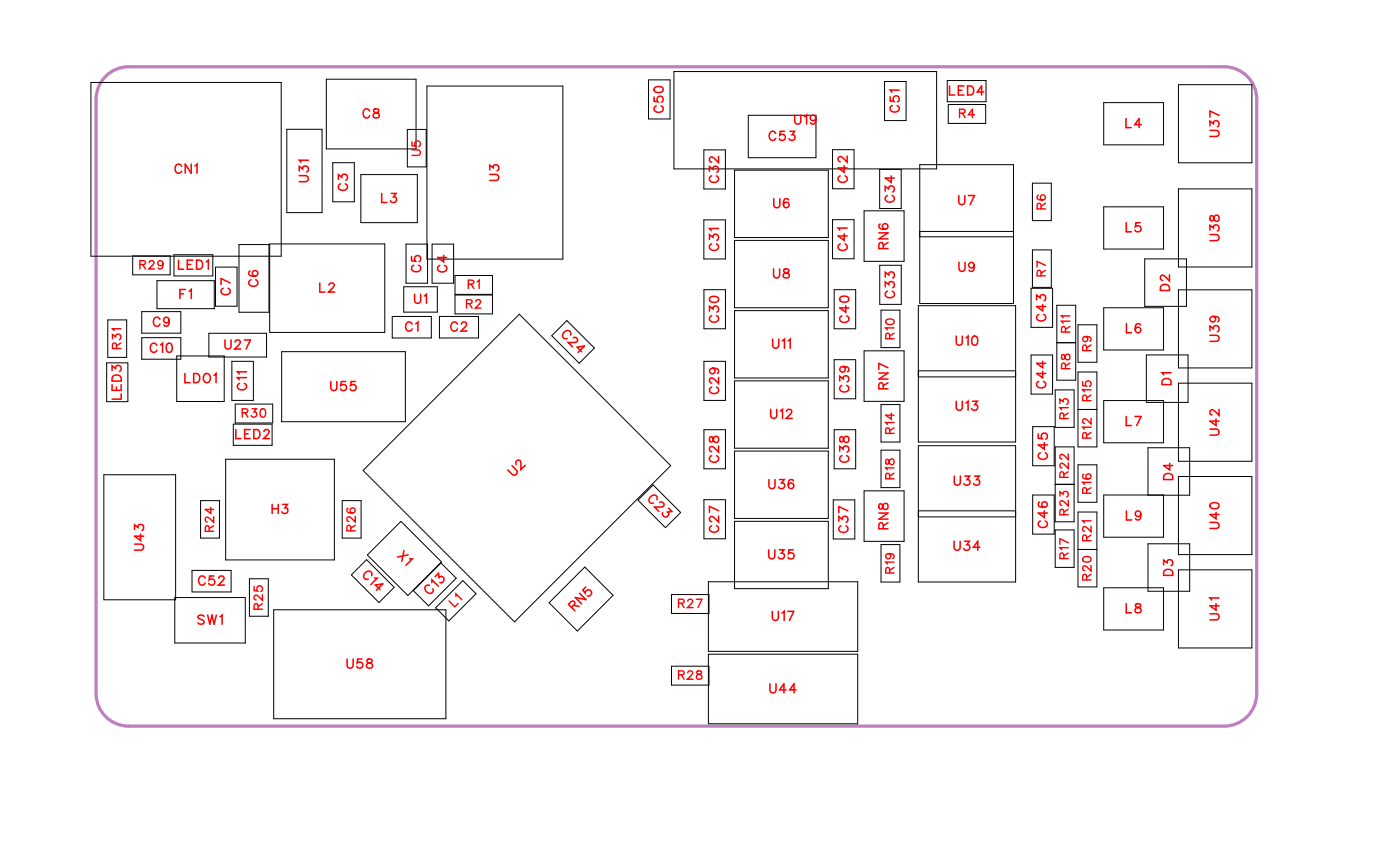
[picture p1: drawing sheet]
<svg xmlns="http://www.w3.org/2000/svg" width="109mm" height="66mm" viewBox="0 0 109 66" stroke-linecap="round" stroke-linejoin="round" font-family="sans-serif">
<defs><g id="words">
<g font-size="1.2" fill="#fff">
<text x="28.3" y="9.5">C8</text>
<text x="52" y="8.8" transform="rotate(-90 52 8.8)">C50</text>
<text x="60" y="11.2">C53</text>
<text x="61.9" y="10">U19</text>
<text x="70.4" y="8.8" transform="rotate(-90 70.4 8.8)">C51</text>
<text x="74" y="7.7">LED4</text>
<text x="87.8" y="10.3">L4</text>
<text x="95.4" y="10.7" transform="rotate(-90 95.4 10.7)">U37</text>
<text x="13.6" y="13.8">CN1</text>
<text x="24.4" y="14.2" transform="rotate(-90 24.4 14.2)">U31</text>
<text x="27.4" y="14.9" transform="rotate(-90 27.4 14.9)">C3</text>
<text x="29.7" y="16.1">L3</text>
<text x="39.2" y="14.1" transform="rotate(-90 39.2 14.1)">U3</text>
<text x="56.4" y="14.3" transform="rotate(-90 56.4 14.3)">C32</text>
<text x="60.3" y="16.5">U6</text>
<text x="66.4" y="14.3" transform="rotate(-90 66.4 14.3)">C42</text>
<text x="70.1" y="15.8" transform="rotate(-90 70.1 15.8)">C34</text>
<text x="74.7" y="16.3">U7</text>
<text x="13.9" y="21.3">LED1</text>
<text x="14" y="23.6">F1</text>
<text x="18.3" y="23.1" transform="rotate(-90 18.3 23.1)">C7</text>
<text x="20.4" y="22.4" transform="rotate(-90 20.4 22.4)">C6</text>
<text x="24.9" y="23.1">L2</text>
<text x="32.3" y="24">U1</text>
<text x="33.1" y="21.3" transform="rotate(-90 33.1 21.3)">C5</text>
<text x="35.2" y="21.3" transform="rotate(-90 35.2 21.3)">C4</text>
<text x="56.4" y="19.6" transform="rotate(-90 56.4 19.6)">C31</text>
<text x="60.3" y="22">U8</text>
<text x="66.4" y="19.6" transform="rotate(-90 66.4 19.6)">C41</text>
<text x="69.6" y="19.4" transform="rotate(-90 69.6 19.4)">RN6</text>
<text x="70.1" y="23.3" transform="rotate(-90 70.1 23.3)">C33</text>
<text x="74.8" y="21.5">U9</text>
<text x="87.8" y="18.4">L5</text>
<text x="91.5" y="22.7" transform="rotate(-90 91.5 22.7)">D2</text>
<text x="95.4" y="18.8" transform="rotate(-90 95.4 18.8)">U38</text>
<text x="11.7" y="27.8">C10</text>
<text x="11.9" y="25.7">C9</text>
<text x="17.5" y="27.5">U27</text>
<text x="31.6" y="26.1">C1</text>
<text x="35.1" y="26.1">C2</text>
<text x="43.5" y="26.3" transform="rotate(45 43.5 26.3)">C24</text>
<text x="56.4" y="25.2" transform="rotate(-90 56.4 25.2)">C30</text>
<text x="60.2" y="27.5">U11</text>
<text x="66.5" y="25.2" transform="rotate(-90 66.5 25.2)">C40</text>
<text x="74.5" y="27.2">U10</text>
<text x="81.9" y="25.1" transform="rotate(-90 81.9 25.1)">C43</text>
<text x="87.8" y="26.3">L6</text>
<text x="95.4" y="26.7" transform="rotate(-90 95.4 26.7)">U39</text>
<text x="9.8" y="31.2" transform="rotate(-90 9.8 31.2)">LED3</text>
<text x="14.4" y="30.1">LDO1</text>
<text x="18.3" y="34.5">LED2</text>
<text x="19.5" y="30.5" transform="rotate(-90 19.5 30.5)">C11</text>
<text x="25.7" y="30.8">U55</text>
<text x="56.4" y="30.8" transform="rotate(-90 56.4 30.8)">C29</text>
<text x="60.1" y="32.9">U12</text>
<text x="66.5" y="30.6" transform="rotate(-90 66.5 30.6)">C39</text>
<text x="69.6" y="30.4" transform="rotate(-90 69.6 30.4)">RN7</text>
<text x="74.5" y="32.3">U13</text>
<text x="81.9" y="30.3" transform="rotate(-90 81.9 30.3)">C44</text>
<text x="82" y="35.9" transform="rotate(-90 82 35.9)">C45</text>
<text x="87.8" y="33.5">L7</text>
<text x="91.7" y="30.1" transform="rotate(-90 91.7 30.1)">D1</text>
<text x="95.4" y="34" transform="rotate(-90 95.4 34)">U42</text>
<text x="21.2" y="40.4">H3</text>
<text x="40.3" y="37.4" transform="rotate(-45 40.3 37.4)">U2</text>
<text x="50.3" y="39.2" transform="rotate(45 50.3 39.2)">C23</text>
<text x="56.4" y="41.6" transform="rotate(-90 56.4 41.6)">C27</text>
<text x="56.4" y="36.1" transform="rotate(-90 56.4 36.1)">C28</text>
<text x="59.9" y="38.4">U36</text>
<text x="66.4" y="41.6" transform="rotate(-90 66.4 41.6)">C37</text>
<text x="66.5" y="36.1" transform="rotate(-90 66.5 36.1)">C38</text>
<text x="69.6" y="41.3" transform="rotate(-90 69.6 41.3)">RN8</text>
<text x="74.4" y="38.1">U33</text>
<text x="82" y="41.2" transform="rotate(-90 82 41.2)">C46</text>
<text x="87.8" y="40.9">L9</text>
<text x="91.8" y="37.5" transform="rotate(-90 91.8 37.5)">D4</text>
<text x="95.4" y="41.3" transform="rotate(-90 95.4 41.3)">U40</text>
<text x="11.5" y="43" transform="rotate(-90 11.5 43)">U43</text>
<text x="15.4" y="45.9">C52</text>
<text x="28" y="45.1" transform="rotate(45 28 45.1)">C14</text>
<text x="30.8" y="43.6" transform="rotate(45 30.8 43.6)">X1</text>
<text x="33.7" y="46.7" transform="rotate(-45 33.7 46.7)">C13</text>
<text x="45" y="47.9" transform="rotate(-45 45 47.9)">RN5</text>
<text x="59.9" y="43.9">U35</text>
<text x="74.4" y="43.2">U34</text>
<text x="91.8" y="44.9" transform="rotate(-90 91.8 44.9)">D3</text>
<text x="15.4" y="49">SW1</text>
<text x="27" y="52.4">U58</text>
<text x="60.2" y="48.7">U17</text>
<text x="87.8" y="48.1">L8</text>
<text x="95.4" y="48.4" transform="rotate(-90 95.4 48.4)">U41</text>
<text x="60" y="54.3">U44</text>
</g>
<g font-size="1.1" fill="#fff">
<text x="74.8" y="9.4">R4</text>
<text x="33.1" y="12.2" transform="rotate(-90 33.1 12.2)">U5</text>
<text x="81.8" y="16.4" transform="rotate(-90 81.8 16.4)">R6</text>
<text x="10.9" y="21.3">R29</text>
<text x="36.5" y="22.8">R1</text>
<text x="81.8" y="21.6" transform="rotate(-90 81.8 21.6)">R7</text>
<text x="9.7" y="27.2" transform="rotate(-90 9.7 27.2)">R31</text>
<text x="36.3" y="24.3">R2</text>
<text x="70" y="26.5" transform="rotate(-90 70 26.5)">R10</text>
<text x="83.7" y="28.8" transform="rotate(-90 83.7 28.8)">R8</text>
<text x="83.7" y="26" transform="rotate(-90 83.7 26)">R11</text>
<text x="85.4" y="27.4" transform="rotate(-90 85.4 27.4)">R9</text>
<text x="18.8" y="32.8">R30</text>
<text x="70" y="33.9" transform="rotate(-90 70 33.9)">R14</text>
<text x="83.6" y="32.7" transform="rotate(-90 83.6 32.7)">R13</text>
<text x="85.4" y="34.2" transform="rotate(-90 85.4 34.2)">R12</text>
<text x="85.4" y="31.3" transform="rotate(-90 85.4 31.3)">R15</text>
<text x="16.9" y="41.5" transform="rotate(-90 16.9 41.5)">R24</text>
<text x="28" y="41.5" transform="rotate(-90 28 41.5)">R26</text>
<text x="70" y="37.4" transform="rotate(-90 70 37.4)">R18</text>
<text x="83.6" y="40.2" transform="rotate(-90 83.6 40.2)">R23</text>
<text x="83.6" y="37.3" transform="rotate(-90 83.6 37.3)">R22</text>
<text x="85.4" y="38.5" transform="rotate(-90 85.4 38.5)">R16</text>
<text x="20.7" y="47.6" transform="rotate(-90 20.7 47.6)">R25</text>
<text x="35.6" y="47.6" transform="rotate(-45 35.6 47.6)">L1</text>
<text x="52.9" y="47.7">R27</text>
<text x="70" y="44.8" transform="rotate(-90 70 44.8)">R19</text>
<text x="83.6" y="43.6" transform="rotate(-90 83.6 43.6)">R17</text>
<text x="85.4" y="45.3" transform="rotate(-90 85.4 45.3)">R20</text>
<text x="85.4" y="42.2" transform="rotate(-90 85.4 42.2)">R21</text>
<text x="52.9" y="53.3">R28</text>
</g>
</g></defs>
<path d="M8.4 5.8l.5-.3 .6-.2 .5-.1h85.5a2.54 2.54 0 0 1 2.5 2.5v46.4a2.54 2.54 0 0 1-2.5 2.5h-85.5a2.54 2.54 0 0 1-2.5-2.5v-46.4a2.54 2.54 0 0 1 .9-1.9z" fill="none" stroke="#bf80bf" stroke-width=".25"/>
<g fill="none" stroke="#000" stroke-width=".08">
<path d="M7.1 6.4h14.8v13.6h-14.8zM10.4 20v1.4h2.9v-1.4M13.6 19.9h3v1.6h-3zM18.6 19.1h2.4v5.3h-2.4zM21 19h9v6.9h-9zM22.4 10.1h2.7v6.5h-2.7zM25.5 6.2h7v5.4h-7zM26 12.7h1.6v3h-1.6zM28.2 13.6h4.4v3.8h-4.4zM31.7 19h1.7v3.1h-1.7zM31.8 10.1h1.5v2.9h-1.5zM33.3 6.7h10.6v13.5h-10.6z"/>
<path d="M33.7 19h1.7v3.1h-1.7zM50.6 6.2h1.7v3.1h-1.7zM52.6 5.6h20.5v7.6h-20.5zM54.9 17.2h1.7v3h-1.7zM54.9 11.7h1.7v3h-1.7zM57.3 18.8h7.3v5.2h-7.3zM57.3 13.3h7.3v5.2h-7.3zM58.4 9h5.3v3.3h-5.3zM65 17.1h1.6v3.1h-1.6zM65 11.7h1.6v3h-1.6zM67.4 16.4h3.1v4h-3.1zM68.6 13.2h1.7v3.1h-1.7z"/>
<path d="M69 6.4h1.7v3h-1.7zM71.8 12.8h7.3v10.9h-7.3zM71.8 18.5h7.3M71.8 18.1h7.3M73.9 6.3h3v1.6h-3zM74 8.2h2.9v1.4h-2.9zM80.5 14.3h1.5v2.9h-1.5zM80.5 19.5h1.5v2.9h-1.5zM86.1 8h4.7v3.3h-4.7zM86.1 16.1h4.7v3.3h-4.7zM91.9 6.6h5.8v6.1h-5.8zM91.9 14.7h5.8v6.1h-5.8z"/>
<path d="M8.1 37h5.6v9.8h-5.6zM8.3 28.3h1.7v3h-1.7zM8.4 25h1.5v2.9h-1.5zM11.1 24.3h3v1.7h-3zM11.1 26.3h3v1.7h-3zM12.2 21.9h4.5v2.2h-4.5zM13.8 27.8h3.7v3.5h-3.7zM15.6 39.1h1.5v2.9h-1.5zM16.3 26h4.5v1.9h-4.5zM16.8 20.8h1.7v3.1h-1.7zM17.6 35.8h8.5v7.9h-8.5zM18.1 28.2h1.7v3h-1.7z"/>
<path d="M18.2 33.1h3v1.6h-3zM18.4 31.5h2.9v1.5h-2.9zM22 27.4h9.6v5.5h-9.6zM26.7 39.1h1.5v2.9h-1.5zM30.6 24.7h3.1v1.7h-3.1zM31.5 22.4h2.6v1.9h-2.6zM34.3 24.7h3v1.7h-3zM35.5 21.5h2.9v1.5h-2.9zM35.5 23h2.9v1.5h-2.9zM40.5 24.5l11.8 11.8-12.2 12.2-11.8-11.8zM44.2 25l2.2 2.2-1.2 1.1-2.2-2.1zM51 37.8l2.1 2.2-1.2 1.2-2.1-2.2z"/>
<path d="M54.9 28.2h1.7v3h-1.7zM54.9 33.5h1.7v3.1h-1.7zM54.9 22.6h1.7v3h-1.7zM54.9 39h1.7v3h-1.7zM57.3 24.2h7.3v5.3h-7.3zM57.3 29.7h7.3v5.3h-7.3zM57.3 35.2h7.3v5.2h-7.3zM65 39h1.7v3h-1.7zM65.1 33.5h1.7v3.1h-1.7zM65.1 22.6h1.7v3h-1.7zM65.1 28.1h1.7v3h-1.7zM67.4 27.4h3.1v3.9h-3.1z"/>
<path d="M67.4 38.3h3.1v3.9h-3.1zM68.6 20.7h1.7v3h-1.7zM68.7 24.2h1.5v2.9h-1.5zM68.7 31.6h1.5v2.9h-1.5zM68.7 35.1h1.5v2.9h-1.5zM71.6 23.8h7.6v10.7h-7.6zM71.6 34.8h7.6v10.6h-7.6zM71.6 29.4h7.6M71.6 28.9h7.6M71.6 39.8h7.6M80.4 22.5h1.7v3h-1.7zM80.4 27.7h1.7v3h-1.7z"/>
<path d="M80.6 33.3h1.6v3h-1.6zM80.6 38.6h1.6v3.1h-1.6zM82.3 34.9h1.5v5.8h-1.5zM82.3 30.4h1.5v2.9h-1.5zM82.3 37.8h1.5M82.5 26.7h1.4M82.5 23.8h1.4v5.9h-1.4zM84.1 25.3h1.5v3h-1.5zM84.1 29h1.5v5.9h-1.5zM84.1 36.3h1.5v2.9h-1.5zM84.1 39.9h1.5v5.9h-1.5zM84.1 31.9h1.5"/>
<path d="M86.1 38.6h4.7v3.3h-4.7zM86.1 24h4.7v3.3h-4.7zM86.1 31.2h4.7v3.3h-4.7zM89.3 20.2h3.3v3.7h-3.3zM89.4 27.7h3.3v3.7h-3.3zM89.6 34.9h3.2v3.7h-3.2zM91.9 22.6h5.8v6.1h-5.8zM91.9 29.9h5.8v6.1h-5.8zM91.9 37.2h5.8v6.1h-5.8zM13.6 46.6h5.5v3.6h-5.5zM15 44.5h3v1.7h-3zM19.5 45.1h1.4v3h-1.4z"/>
<path d="M21.4 47.6h13.4v8.5h-13.4zM28.6 43.7l2.2 2.1-1.2 1.2-2.2-2.2zM31.3 40.7l3.1 3.1-2.6 2.7-3.1-3.2zM34 47.4l2.1-2.1 1 1-2.1 2.1zM34.4 43.9l1.2 1.2-2.2 2.2-1.2-1.2zM45.6 44.2l2.2 2.2-2.8 2.8-2.2-2.2zM52.4 46.4h2.9v1.5h-2.9zM52.4 52h2.9v1.4h-2.9zM55.3 45.4h11.6v5.4h-11.6zM55.3 51h11.6v5.5h-11.6zM57.3 40.7h7.3v5.2h-7.3zM68.7 42.5h1.5v2.9h-1.5z"/>
<path d="M71.6 40.3h7.6M82.3 41.3h1.5v3h-1.5zM84.1 42.9h1.5M86.1 45.9h4.7v3.2h-4.7zM89.6 42.4h3.2v3.7h-3.2zM91.9 44.5h5.8v6h-5.8z"/>
</g>
<g fill="none" stroke="#f00" stroke-width=".12">
<path d="M14.2 13a.26 .26 0 0 0-.3-.2 .26 .26 0 0 0-.2 .3v.1a.26 .26 0 0 0 .2 .3 .26 .26 0 0 0 .3-.2M14.9 12.8v.7l-.5-.7v.7M15.2 12.9l.2-.1v.7M23.3 13.7h.6l.2 .2-.1 .2-.7 .1M23.3 13.4v-.4l.3 .2a.24 .24 0 0 1 .4-.2 .24 .24 0 0 1-.1 .4M24.1 12.5h-.8l.2 .2M26.4 14v-.4l.3 .2a.24 .24 0 0 1 .3-.2 .25 .25 0 0 1 0 .5M26.6 14.3a.26 .26 0 0 0-.2 .3 .26 .26 0 0 0 .3 .2h.1a.26 .26 0 0 0 .3-.2 .26 .26 0 0 0-.2-.3M28.8 8.7a.26 .26 0 0 0-.3-.2 .26 .26 0 0 0-.2 .3v.1a.26 .26 0 0 0 .2 .3 .26 .26 0 0 0 .3-.2M29.2 8.5v.2l.3 .1 .1 .2a.24 .24 0 0 1-.2 .2 .24 .24 0 0 1-.3-.2l.5-.3-.1-.2zM29.8 15.1v.7h.4M30.5 15.1h.4l-.2 .3a.24 .24 0 0 1 .2 .3 .24 .24 0 0 1-.4 0"/>
<path d="M34.6 19.9v.5l-.5-.3h.8M38.2 13.6h.5l.2 .2-.1 .2-.6 .1M38.2 13.3v-.4l.3 .2a.24 .24 0 0 1 .4-.2 .24 .24 0 0 1-.1 .4M51 7.6v.3h.3a.25 .25 0 0 1 0-.3 .25 .25 0 0 1 .4 0 .25 .25 0 0 1-.1 .4M51.1 6.8l.2-.1a.3 .3 0 0 1 .4 .3 .38 .38 0 0 1-.3 .2 .38 .38 0 0 1-.4-.2zM51.2 8.3a.26 .26 0 0 0-.2 .3 .26 .26 0 0 0 .3 .2h.2a.26 .26 0 0 0 .2-.2 .26 .26 0 0 0-.1-.3M55.3 18.7v-.4l.3 .2a.24 .24 0 0 1 .4-.2 .24 .24 0 0 1-.1 .4M55.3 13.4v-.4l.3 .2a.24 .24 0 0 1 .4-.2 .24 .24 0 0 1-.1 .4M55.5 19a.26 .26 0 0 0-.2 .3 .26 .26 0 0 0 .3 .2h.2a.26 .26 0 0 0 .3-.2 .26 .26 0 0 0-.2-.3M55.5 13.7a.26 .26 0 0 0-.2 .3 .26 .26 0 0 0 .3 .2h.2a.26 .26 0 0 0 .3-.2 .26 .26 0 0 0-.2-.3M56.1 17.8h-.8l.2 .2M56.1 12.2v.5l-.4-.4-.2-.1-.2 .2v.1l.2 .1"/>
<path d="M60.4 15.5v.5l.2 .2 .2-.1v-.6M60.5 10.4a.26 .26 0 0 0-.3-.2 .26 .26 0 0 0-.2 .3v.2a.26 .26 0 0 0 .2 .3 .26 .26 0 0 0 .3-.2M61.2 10.2h-.3l-.1 .3a.25 .25 0 0 1 .4 0 .25 .25 0 0 1 0 .4 .25 .25 0 0 1-.4-.1M61.5 15.6v-.1a.35 .35 0 0 0-.4 .3 .35 .35 0 0 0 .2 .4 .22 .22 0 0 0 .3-.2 .22 .22 0 0 0-.2-.2 .22 .22 0 0 0-.3 .2M61.6 10.2h.4l-.2 .3a.24 .24 0 0 1 .2 .4 .24 .24 0 0 1-.4-.1M62 9v.5l.2 .2 .2-.1 .1-.6M62.8 9.1l.1-.1v.7M63.6 9.2a.22 .22 0 0 1-.3 .2 .22 .22 0 0 1 0-.3 .22 .22 0 0 1 .3 0v.1a.34 .34 0 0 1-.2 .5l-.2-.1M65.6 19a.26 .26 0 0 0-.2 .3 .26 .26 0 0 0 .3 .2h.1a.26 .26 0 0 0 .3-.2 .26 .26 0 0 0-.2-.3M65.6 13.7a.26 .26 0 0 0-.2 .3 .26 .26 0 0 0 .3 .2h.1a.26 .26 0 0 0 .3-.2 .26 .26 0 0 0-.2-.3M65.9 18.2v.5l-.5-.3h.7M65.9 12.9v.5l-.5-.3h.7"/>
<path d="M66.1 17.8h-.7l.1 .2M66.1 12.2v.4l-.3-.3-.3-.1-.1 .1v.2l.2 .1M68.6 18.2h.7l-.7 .4h.7M68.7 17.5h-.1a.35 .35 0 0 0 .3 .4 .35 .35 0 0 0 .4-.2 .22 .22 0 0 0-.2-.3 .22 .22 0 0 0-.3 .2 .22 .22 0 0 0 .2 .3M68.9 19.4v-.4l-.2-.1-.1 .2v.3h.7M69.1 14.9v-.4l.2 .2a.24 .24 0 0 1 .4-.1 .24 .24 0 0 1-.1 .4M69.2 15.3a.26 .26 0 0 0-.1 .3 .26 .26 0 0 0 .2 .2h.2a.26 .26 0 0 0 .3-.2 .26 .26 0 0 0-.2-.3M69.3 18.9l-.4 .3M69.4 7.5v.4h.3a.25 .25 0 0 1 0-.4 .25 .25 0 0 1 .4 .1 .25 .25 0 0 1-.1 .3M69.5 13.7v.5l-.4-.3h.7M69.6 8.2a.26 .26 0 0 0-.2 .3 .26 .26 0 0 0 .3 .2h.2a.26 .26 0 0 0 .3-.2 .26 .26 0 0 0-.2-.3M70.2 7h-.8l.2 .2"/>
<path d="M74.1 6.7v.7h.4M74.8 7h.2M74.8 15.3v.5l.2 .2 .2-.1 .1-.6M75.2 6.7h-.4v.7h.4M75.5 6.7h.2a.38 .38 0 0 1 .3 .4 .38 .38 0 0 1-.3 .3h-.2zM75.6 15.3h.4l-.3 .7M76.7 7.2h-.5l.4-.5v.7M87.8 9.2v.8h.5M87.9 17.4v.7h.4M89 17.4h-.4v.3a.25 .25 0 0 1 .4 0 .25 .25 0 0 1-.1 .3 .25 .25 0 0 1-.4-.1M89 9.7h-.5l.4-.5v.8M94.4 10.2h.5l.2 .2-.1 .2h-.6"/>
<path d="M94.4 9.8v-.4l.3 .3a.24 .24 0 0 1 .4-.2 .24 .24 0 0 1-.1 .4M94.4 18.3h.5l.2 .2-.1 .2-.6 .1M94.4 17.9v-.3l.3 .2a.24 .24 0 0 1 .4-.2 .24 .24 0 0 1-.1 .4M94.4 16.9v.3h.2l.3-.4a.24 .24 0 0 1 .2 .2 .24 .24 0 0 1-.2 .3l-.2-.1-.1-.3zM95.1 9l-.7-.3v.4M8.7 28.9v-.4l.3 .2a.24 .24 0 0 1 .4-.1 .24 .24 0 0 1-.1 .4M8.7 30v.5h.8v-.5M8.8 29.3h.2h.4l.1 .4h-.8zM9.1 30.2v.3M9.5 30.7v.4h-.8M12.2 26.9a.26 .26 0 0 0-.3-.1 .26 .26 0 0 0-.2 .2v.2a.26 .26 0 0 0 .2 .3 .26 .26 0 0 0 .3-.2M12.5 24.9a.26 .26 0 0 0-.3-.2 .26 .26 0 0 0-.2 .3v.2a.26 .26 0 0 0 .2 .3 .26 .26 0 0 0 .3-.2"/>
<path d="M12.5 26.9l.2-.1v.7M13.1 26.8h.1a.37 .37 0 0 1 .2 .3 .37 .37 0 0 1-.2 .4 .45 .45 0 0 1-.1-.7zM13.2 25a.22 .22 0 0 1-.3 .2 .22 .22 0 0 1-.1-.4 .22 .22 0 0 1 .4 0v.2a.34 .34 0 0 1-.3 .5l-.1-.1M13.9 20.3v.7h.4M14 22.9h.3M14.4 29.1v.7h.4M14.5 22.6h-.5v.7M14.6 20.6h.3M14.8 22.7l.1-.1v.7M15 20.3h-.4v.7h.4M15.1 29.1h.2a.38 .38 0 0 1 .3 .4 .38 .38 0 0 1-.3 .3h-.2zM15.3 20.3h.3a.38 .38 0 0 1 .2 .3 .38 .38 0 0 1-.2 .4h-.3z"/>
<path d="M15.9 29.2h.1a.33 .33 0 0 1 .4 .3 .33 .33 0 0 1-.4 .3l-.1-.2zM16.1 20.4l.2-.1v.7M16.7 29.3l.2-.2v.7M17.4 22.5a.26 .26 0 0 0-.2 .3 .26 .26 0 0 0 .3 .2h.2a.26 .26 0 0 0 .3-.2 .26 .26 0 0 0-.2-.3M17.6 26.5v.5l.2 .2 .2-.1v-.6M18 22.1l-.8-.4v.5M18.3 26.7l.2-.2h.1l.1 .2-.1 .2-.3 .3h.5M18.4 33.5v.7h.4M18.7 29.9a.26 .26 0 0 0-.2 .3 .26 .26 0 0 0 .3 .2h.2a.26 .26 0 0 0 .2-.2 .26 .26 0 0 0-.1-.3M19.1 26.5h.4l-.3 .7M19.1 33.8h.3M19.2 29.5h-.7l.2 .1"/>
<path d="M19.2 29h-.7l.2 .2M19.5 21.1l-.1 .1a.35 .35 0 0 0 .3 .4 .35 .35 0 0 0 .4-.3 .22 .22 0 0 0-.2-.2 .22 .22 0 0 0-.2 .2 .22 .22 0 0 0 .2 .2M19.5 33.5h-.4v.7h.4M19.6 21.8a.26 .26 0 0 0-.2 .3 .26 .26 0 0 0 .3 .2h.1a.26 .26 0 0 0 .3-.2 .26 .26 0 0 0-.2-.3M19.8 33.5h.2a.38 .38 0 0 1 .3 .4 .38 .38 0 0 1-.3 .3h-.2zM20.6 33.7l.1-.2h.2l.1 .1-.1 .3-.3 .3h.4M21.2 39.3v.8M21.2 39.7h.5M21.7 39.3v.8M22.1 39.3h.3l-.2 .3a.24 .24 0 0 1 .2 .4 .24 .24 0 0 1-.4-.1M25 22.1v.7h.4M25.7 22.2l.1-.1h.1l.2 .1-.1 .2-.4 .4h.5"/>
<path d="M25.8 29.8v.5l.2 .2 .2-.1 .1-.6M27 29.8h-.4v.3a.25 .25 0 0 1 .4 0 .25 .25 0 0 1-.1 .3 .25 .25 0 0 1-.3-.1M27.7 29.8h-.3v.3a.25 .25 0 0 1 .3 0 .25 .25 0 0 1 0 .3 .25 .25 0 0 1-.4-.1M32.1 20v.3l.3 .1a.25 .25 0 0 1 0-.4 .25 .25 0 0 1 .4 0 .25 .25 0 0 1-.1 .4M32.2 25.3a.26 .26 0 0 0-.3-.2 .26 .26 0 0 0-.3 .3v.2a.26 .26 0 0 0 .3 .2 .26 .26 0 0 0 .3-.1M32.3 20.7a.26 .26 0 0 0-.2 .3 .26 .26 0 0 0 .3 .2h.2a.26 .26 0 0 0 .2-.2 .26 .26 0 0 0-.1-.3M32.3 23v.5l.2 .2 .3-.1v-.6M32.4 25.3l.2-.2v.7M33.1 23.1l.2-.1v.7M34.3 20.7a.26 .26 0 0 0-.2 .3 .26 .26 0 0 0 .3 .2h.2a.26 .26 0 0 0 .3-.2 .26 .26 0 0 0-.2-.3M35.7 25.3a.26 .26 0 0 0-.3-.2 .26 .26 0 0 0-.2 .3v.2a.26 .26 0 0 0 .2 .2 .26 .26 0 0 0 .3-.1M36 25.3l.1-.2h.2l.1 .2-.1 .2-.3 .3h.4"/>
<path d="M39.9 36.3l.4 .4v.3l-.2 .1-.5-.4M40.3 36.2v-.2l.1-.1h.1l.1 .2v.5l.4-.3M44.5 26.1a.26 .26 0 0 0-.1-.3 .26 .26 0 0 0-.3 .1l-.1 .1a.26 .26 0 0 0-.1 .3 .26 .26 0 0 0 .3 .1M44.7 26.4l.2-.1 .1 .1v.2l-.2 .1h-.5l.4 .4M45.4 27.4l-.4-.3 .6-.1-.5 .5M51.2 39a.26 .26 0 0 0 0-.4 .26 .26 0 0 0-.4 .1l-.1 .1a.26 .26 0 0 0 0 .3 .26 .26 0 0 0 .3 .1M51.5 39.2h.2l.1 .1v.2l-.3 .1h-.4l.3 .3M52.2 39.6l.2 .3h-.3a.24 .24 0 0 1-.2 .4 .24 .24 0 0 1-.2-.3M55.4 24.3v-.4l.2 .2a.24 .24 0 0 1 .4-.2 .24 .24 0 0 1-.1 .4M55.4 34.1v.3l.1 .1 .3-.5a.24 .24 0 0 1 .3 .3 .24 .24 0 0 1-.3 .2l-.1-.1-.1-.3zM55.4 23.2l.3-.1a.3 .3 0 0 1 .4 .3 .38 .38 0 0 1-.4 .2 .38 .38 0 0 1-.3-.3zM55.5 35.5a.26 .26 0 0 0-.1 .3 .26 .26 0 0 0 .2 .3h.2a.26 .26 0 0 0 .3-.3 .26 .26 0 0 0-.2-.3"/>
<path d="M55.5 30.2a.26 .26 0 0 0-.1 .3 .26 .26 0 0 0 .2 .2h.2a.26 .26 0 0 0 .3-.2 .26 .26 0 0 0-.2-.3M55.5 24.6a.26 .26 0 0 0-.1 .3 .26 .26 0 0 0 .2 .2h.2a.26 .26 0 0 0 .3-.2 .26 .26 0 0 0-.2-.3M55.6 28.7a.22 .22 0 0 1 .2 .3 .22 .22 0 0 1-.4 .1 .22 .22 0 0 1 .1-.3l.1-.1a.34 .34 0 0 1 .5 .3l-.1 .1M56.1 34.8v.5l-.4-.4-.2-.1-.1 .2v.1l.1 .1M56.1 29.4v.5l-.4-.3-.2-.1-.1 .1v.1l.1 .2M56.1 39.8l-.7-.3v.5M60 37.4v.5l.2 .2 .2-.1 .1-.6M60.1 31.9v.5l.2 .2 .3-.1v-.6M60.3 26.5v.5l.2 .2 .2-.1 .1-.6M60.4 21v.5l.2 .2 .2-.1v-.6M60.8 37.4h.4l-.2 .3a.24 .24 0 0 1 .2 .4 .25 .25 0 0 1-.5-.1M60.9 32.1l.1-.2v.7"/>
<path d="M61 26.6l.2-.1v.7M61.2 21v.2l.3 .1 .1 .1a.24 .24 0 0 1-.3 .3 .24 .24 0 0 1-.2-.3l.4-.3v-.1zM61.4 32.1l.1-.2h.1l.2 .2-.1 .2-.4 .3h.5M61.5 26.6l.2-.1v.7M61.9 37.5v-.1a.35 .35 0 0 0-.5 .3 .35 .35 0 0 0 .3 .4 .22 .22 0 0 0 .2-.2 .22 .22 0 0 0-.2-.2 .22 .22 0 0 0-.2 .2M65.5 35.2v-.4l.3 .2a.24 .24 0 0 1 .4-.1 .24 .24 0 0 1-.1 .4M65.5 29.7v-.4l.3 .3a.24 .24 0 0 1 .4-.2 .24 .24 0 0 1-.1 .4M65.5 34.1v.3l.2 .1 .3-.5a.24 .24 0 0 1 .2 .3 .24 .24 0 0 1-.2 .2l-.1-.1-.2-.3zM65.5 23.2l.3-.1a.3 .3 0 0 1 .4 .3 .38 .38 0 0 1-.4 .2 .38 .38 0 0 1-.3-.3zM65.7 35.5a.26 .26 0 0 0-.2 .3 .26 .26 0 0 0 .3 .3h.2a.26 .26 0 0 0 .2-.3 .26 .26 0 0 0-.1-.3M65.7 30.1a.26 .26 0 0 0-.2 .3 .26 .26 0 0 0 .3 .2h.2a.26 .26 0 0 0 .2-.2 .26 .26 0 0 0-.1-.3M65.7 24.6a.26 .26 0 0 0-.2 .3 .26 .26 0 0 0 .3 .2h.2a.26 .26 0 0 0 .2-.2 .26 .26 0 0 0-.1-.3"/>
<path d="M65.7 28.6a.22 .22 0 0 1 .2 .3 .22 .22 0 0 1-.3 .1 .22 .22 0 0 1 0-.4h.1a.34 .34 0 0 1 .5 .3l-.1 .1M66 23.9v.5l-.5-.4h.7M66.2 39.9l-.8-.4v.5M68.6 29.1h.7l-.7 .5h.7M68.6 39.3v.4h.1l.3-.4a.24 .24 0 0 1 .3 .2 .24 .24 0 0 1-.3 .2l-.1-.1-.1-.3zM68.9 30.3v-.4h-.2l-.1 .1v.3h.7M69.1 22.4v-.4l.2 .2a.24 .24 0 0 1 .4-.2 .24 .24 0 0 1-.1 .4M69.1 21.6v-.4l.2 .2a.24 .24 0 0 1 .4-.1 .24 .24 0 0 1-.1 .4M69.2 22.7a.26 .26 0 0 0-.1 .3 .26 .26 0 0 0 .2 .2h.2a.26 .26 0 0 0 .3-.2 .26 .26 0 0 0-.2-.3M69.3 29.9l-.4 .2M69.3 28.7l-.7-.4v.5M74.5 37.1v.5l.2 .2 .2-.1v-.6"/>
<path d="M74.6 26.2v.5l.2 .2 .2-.1 .1-.6M74.6 31.3v.5l.2 .2 .2-.1 .1-.6M74.8 20.5v.5l.2 .2 .3-.1v-.6M75.3 37.1h.3l-.2 .3a.24 .24 0 0 1 .2 .4 .24 .24 0 0 1-.4-.1M75.4 26.4l.1-.2v.7M75.4 31.4l.1-.1v.7M75.9 31.3h.3l-.2 .3a.24 .24 0 0 1 .2 .4 .24 .24 0 0 1-.4-.1M75.9 26.3l.1-.1a.37 .37 0 0 1 .3 .4 .37 .37 0 0 1-.3 .3 .45 .45 0 0 1-.1-.6zM76 20.7a.22 .22 0 0 1-.3 .2 .22 .22 0 0 1-.1-.4 .22 .22 0 0 1 .4 .1v.1a.34 .34 0 0 1-.3 .5l-.1-.1M76 37.1h.4l-.2 .3a.24 .24 0 0 1 .2 .4 .24 .24 0 0 1-.4-.1M80.9 23.4v-.4l.2 .2a.24 .24 0 0 1 .4-.2 .25 .25 0 0 1-.1 .5M81 33.9v.3h.3a.25 .25 0 0 1 0-.4 .25 .25 0 0 1 .4 .1 .25 .25 0 0 1-.1 .4"/>
<path d="M81 24.5a.26 .26 0 0 0-.1 .3 .26 .26 0 0 0 .2 .2h.2a.26 .26 0 0 0 .3-.2 .26 .26 0 0 0-.2-.3M81 29.8a.26 .26 0 0 0-.1 .3 .26 .26 0 0 0 .2 .2h.2a.26 .26 0 0 0 .3-.3 .26 .26 0 0 0-.2-.2M81.1 39.2h-.1a.35 .35 0 0 0 .3 .4 .35 .35 0 0 0 .4-.2 .22 .22 0 0 0-.2-.3 .22 .22 0 0 0-.2 .2 .22 .22 0 0 0 .2 .3M81.2 35.3a.26 .26 0 0 0-.2 .3 .26 .26 0 0 0 .3 .2h.1a.26 .26 0 0 0 .3-.2 .26 .26 0 0 0-.2-.3M81.3 23.7v.5l-.4-.3h.7M81.3 29v.5l-.4-.4h.7M81.3 28.2v.5l-.4-.4h.7M81.5 34.5v.5l-.5-.3h.7M81.5 39.9v.5l-.5-.4h.7M87.9 32.5v.7h.4M87.9 25.2v.8h.4M87.9 39.9v.7h.4"/>
<path d="M88.5 32.5h.5l-.3 .7M89 25.4l-.1-.1a.35 .35 0 0 0-.4 .2 .35 .35 0 0 0 .3 .5 .22 .22 0 0 0 .2-.2 .22 .22 0 0 0-.2-.3 .22 .22 0 0 0-.2 .2M90.6 22.3l.2-.1 .3 .1 .1 .4h-.7zM90.8 29.6l.1-.1 .4 .1 .1 .4h-.7zM90.9 37l.2-.1 .3 .1 .1 .4h-.7zM91.2 21.4v.5l-.3-.3-.2-.1-.2 .1v.1l.2 .2M91.3 36.1v.6l-.5-.4h.7M91.4 29.1h-.7l.1 .1M94.4 26.2h.5l.2 .2-.1 .2h-.6M94.4 25.8v-.4l.3 .2a.24 .24 0 0 1 .4-.1 .24 .24 0 0 1-.1 .4M94.4 33.5h.5l.2 .2-.1 .2h-.6M94.4 39.3l.3-.1a.3 .3 0 0 1 .4 .3 .38 .38 0 0 1-.4 .2 .38 .38 0 0 1-.3-.3z"/>
<path d="M94.6 24.7a.22 .22 0 0 1 .2 .3 .22 .22 0 0 1-.3 .1 .22 .22 0 0 1 0-.4h.1a.34 .34 0 0 1 .5 .3l-.1 .1M94.9 40v.5l-.5-.4h.7M94.9 32.7v.5l-.5-.3h.7M95.1 31.9v.5l-.3-.3-.3-.1-.1 .1v.1l.2 .2M10.5 42.4h.5l.2 .2-.1 .3h-.6M10.5 41.3v-.4l.3 .2a.24 .24 0 0 1 .3-.1 .24 .24 0 0 1 0 .4M11 41.7v.5l-.5-.4h.7M15.9 48.1l-.2-.1-.3 .1 .1 .2 .4 .1v.2l-.2 .1-.3-.1M16 45.1a.26 .26 0 0 0-.3-.2 .26 .26 0 0 0-.2 .3v.2a.26 .26 0 0 0 .2 .2 .26 .26 0 0 0 .3-.1M16.2 48l.2 .7 .1-.7 .2 .7 .2-.7M16.7 44.9h-.3l-.1 .3a.25 .25 0 0 1 .4 0 .25 .25 0 0 1 0 .4 .25 .25 0 0 1-.4-.1M17.1 45.1l.1-.2h.1l.2 .2-.1 .2-.4 .3h.5"/>
<path d="M17.2 48.1l.1-.1v.7M27.1 51.4v.5l.2 .2 .2-.1 .1-.6M28.2 51.4h-.3v.3a.25 .25 0 0 1 .3 0 .25 .25 0 0 1 0 .4 .25 .25 0 0 1-.4-.1M28.7 51.4v.2l.3 .1 .1 .2a.24 .24 0 0 1-.3 .2 .24 .24 0 0 1-.2-.2l.4-.3v-.2zM29 44.9a.26 .26 0 0 0-.1-.3 .26 .26 0 0 0-.3 0l-.2 .1a.26 .26 0 0 0 0 .4 .26 .26 0 0 0 .3 .1M29.2 45.1h.2l-.5 .5M29.7 46l-.4-.4 .6-.1-.5 .5M31.5 42.9l-.2 .9M31.8 43.3l-.8 .2M32 43.6h.2l-.5 .5M33.5 45.7a.26 .26 0 0 0-.3 .1 .26 .26 0 0 0 0 .3l.1 .1a.26 .26 0 0 0 .4 .1 .26 .26 0 0 0 .1-.4M33.7 45.4v-.2l.5 .5"/>
<path d="M34 45l.2-.3 .1 .4a.24 .24 0 0 1 .4 .1 .24 .24 0 0 1-.4 .2M44.6 47.4l.2-.3v-.2h-.2l-.3 .2 .5 .5M44.8 47.2l.4 .1M45.2 46.3l.5 .5-.8-.2 .5 .5M45.7 45.8l-.2 .2 .2 .3a.25 .25 0 0 1 .2-.3 .25 .25 0 0 1 .2 .3 .25 .25 0 0 1-.3 .2M55.5 41a.26 .26 0 0 0-.1 .3 .26 .26 0 0 0 .2 .2h.2a.26 .26 0 0 0 .3-.2 .26 .26 0 0 0-.2-.3M56.1 40.3v.4l-.4-.3-.2-.1-.1 .1v.2l.1 .1M60 42.9v.5l.2 .2 .2-.1v-.6M60.1 53.3v.5l.2 .3 .2-.1v-.7M60.3 47.7v.5l.2 .2 .2-.1v-.6M60.8 42.9h.4l-.2 .3a.24 .24 0 0 1 .1 .3 .24 .24 0 0 1-.4 0M61 47.8l.2-.1v.7"/>
<path d="M61.3 53.8h-.5l.4-.5v.8M61.5 47.7h.4l-.3 .7M61.9 42.9h-.3l-.1 .3a.25 .25 0 0 1 .4 0 .25 .25 0 0 1-.1 .4 .25 .25 0 0 1-.3-.1M62.1 53.8h-.5l.3-.5v.8M65.4 40.7v-.4l.3 .2a.24 .24 0 0 1 .4-.2 .24 .24 0 0 1-.1 .4M65.6 41a.26 .26 0 0 0-.2 .3 .26 .26 0 0 0 .3 .2h.2a.26 .26 0 0 0 .3-.2 .26 .26 0 0 0-.2-.3M68.6 40h.7l-.7 .5h.7M68.9 41.2v-.4h-.2l-.1 .1v.3h.7M69.3 40.8l-.4 .2M74.4 42.2v.5l.2 .2 .3-.1v-.6M75.3 42.2h.3l-.2 .3a.24 .24 0 0 1 .2 .4 .24 .24 0 0 1-.4-.1M76.4 42.7h-.5l.4-.5v.7"/>
<path d="M81.2 40.6a.26 .26 0 0 0-.2 .3 .26 .26 0 0 0 .3 .2h.1a.26 .26 0 0 0 .3-.2 .26 .26 0 0 0-.2-.3M87.9 47.1v.7h.4M88.6 47.1v.2l.3 .1 .1 .2a.24 .24 0 0 1-.2 .2 .24 .24 0 0 1-.3-.2l.5-.3v-.2zM89 40.1a.22 .22 0 0 1-.3 .2 .22 .22 0 0 1-.1-.4 .22 .22 0 0 1 .4 .1v.1a.34 .34 0 0 1-.3 .5l-.1-.1M90.8 44.1v-.4l.3 .2a.24 .24 0 0 1 .3-.2 .24 .24 0 0 1 0 .4M90.9 44.5l.2-.1 .3 .1 .1 .4h-.7zM94.4 40.8h.5l.2 .2-.1 .2h-.6M94.4 47.9h.5l.2 .2-.1 .2-.6 .1M94.9 47.1v.5l-.5-.3h.7M95.1 46.6h-.7l.1 .2"/>
</g>
<g fill="none" stroke="#f00" stroke-width=".11">
<path d="M32.1 11.7h.5l.2 .2-.1 .2h-.6M32.1 11.1v.3h.3a.23 .23 0 0 1 0-.4 .23 .23 0 0 1 .4 .1 .23 .23 0 0 1-.1 .3M74.9 8.8h.3l.1-.2-.4-.1v.7M75.1 8.8l.2 .4M76 9h-.4l.3-.5v.7M81 15.2l-.1 .1a.32 .32 0 0 0 .3 .3 .32 .32 0 0 0 .4-.2 .2 .2 0 0 0-.2-.2 .2 .2 0 0 0-.2 .2 .2 .2 0 0 0 .1 .2M81.2 16.3v-.4h-.2l-.1 .4h.7M81.6 15.9l-.4 .2M8.8 26.4v-.3l.2 .2a.22 .22 0 0 1 .4-.2 .22 .22 0 0 1-.1 .4M9.1 27.2v-.4h-.3v.4h.6M9.4 25.6h-.6l.1 .2M9.4 26.8l-.3 .2"/>
<path d="M10.9 20.6h.4v-.2l-.4-.1v.7M11.1 20.6l.3 .4M11.6 20.5l.2-.2 .2 .2-.4 .5h.4M12.7 20.5a.2 .2 0 0 1-.3 .2 .2 .2 0 0 1 0-.3 .2 .2 0 0 1 .3 0v.1a.31 .31 0 0 1-.2 .5l-.2-.1M16.4 39.6v.5l-.4-.4h.7M18.9 32.2h.4v-.3h-.4v.6M19.1 32.2l.2 .3M19.7 31.9h.3l-.2 .2a.22 .22 0 0 1 .2 .4 .22 .22 0 0 1-.4-.1M20.4 31.9a.32 .32 0 0 1 .4 .3 .32 .32 0 0 1-.3 .3l-.2-.1v-.2zM27.2 39.6l-.1 .1a.32 .32 0 0 0 .2 .4 .32 .32 0 0 0 .4-.3 .2 .2 0 0 0-.2-.2 .2 .2 0 0 0-.2 .2 .2 .2 0 0 0 .2 .2M36.4 23.7h.4v-.3h-.4v.6M36.5 22.2l.4-.1v-.2h-.4v.6"/>
<path d="M36.6 23.7l.2 .3M36.8 22.2l.2 .3M37.1 23.5l.1-.1 .3 .1-.4 .5h.4M37.2 22l.2-.1v.6M69.1 25a.32 .32 0 0 1 .4-.1 .32 .32 0 0 1 .2 .3 .32 .32 0 0 1-.4 .2 .32 .32 0 0 1-.2-.4zM69.1 35.9v.3h.2l.2-.4a.22 .22 0 0 1 .3 .2 .22 .22 0 0 1-.3 .2l-.2-.3zM69.4 26.4v-.3l-.2-.1-.1 .4h.7M69.4 33.8v-.4h-.2l-.1 .4h.7M69.4 37.3v-.3l-.2-.1-.1 .4h.7M69.5 32.2v.5l-.4-.3h.7M69.8 25.6h-.7l.1 .1M69.8 33h-.7l.1 .1"/>
<path d="M69.8 36.5h-.7l.1 .2M69.8 26l-.4 .2M69.8 33.4l-.4 .2M69.8 36.9l-.4 .2M81.2 21.5v-.4h-.2l-.1 .4h.7M81.6 21.1l-.4 .2M81.6 20.7l-.7-.3v.4M82.7 31.5v-.4l.2 .2a.22 .22 0 0 1 .4-.1 .22 .22 0 0 1-.1 .3M82.7 38.7v-.3l.2 .1a.22 .22 0 0 1 .4-.1 .22 .22 0 0 1-.1 .4M82.8 27.7v.3h.2l.2-.4a.22 .22 0 0 1 .3 .2 .22 .22 0 0 1-.3 .3l-.1-.1-.1-.3zM83 32.6v-.3l-.3-.1v.4h.6M83 37.2v-.3l-.3-.1v.4h.6"/>
<path d="M83.1 28.8v-.4h-.2l-.1 .4h.7M83.1 25.9v-.4h-.2l-.1 .4h.7M83.3 31.8h-.6l.1 .2M83.3 36.1v.4l-.5-.4-.1 .3 .1 .1M83.3 35.4v.4l-.5-.4-.1 .3 .1 .1M83.3 39v.5l-.5-.4-.1 .2 .1 .1M83.3 32.2l-.3 .2M83.3 36.8l-.3 .2M83.3 39.7l-.3 .2M83.5 25.1h-.7l.1 .1M83.5 24.6h-.7l.1 .2M83.5 28.3l-.4 .2"/>
<path d="M83.5 25.5l-.4 .2M84.5 29.8v.3h.2a.23 .23 0 0 1 0-.3 .23 .23 0 0 1 .4 0 .23 .23 0 0 1-.1 .3M84.6 37h-.1a.32 .32 0 0 0 .2 .4 .32 .32 0 0 0 .4-.2 .2 .2 0 0 0-.2-.2 .2 .2 0 0 0-.2 .2 .2 .2 0 0 0 .2 .2M84.7 26.2a.2 .2 0 0 1 .2 .3 .21 .21 0 0 1-.4 .1 .2 .2 0 0 1 .1-.3l.1-.1a.31 .31 0 0 1 .4 .3l-.1 .1M84.8 27.3l-.1-.3-.2-.1v.4h.6M84.8 34.2l-.1-.4h-.2v.4h.6M84.8 31.3l-.1-.4-.2-.1v.5h.6M84.8 38.5l-.1-.4h-.2v.4h.6M85.1 33.3h-.6l.1 .2M85.1 32.6v.5l-.5-.4-.1 .2 .1 .1M85.1 30.4h-.6l.1 .2M85.1 37.6h-.6l.1 .2"/>
<path d="M85.1 26.9l-.3 .2M85.1 33.7l-.3 .3M85.1 30.8l-.3 .2M85.1 38l-.3 .3M16.3 41.4v-.3l-.2-.1-.1 .4h.7M16.7 40.3v.4l-.6-.4-.1 .3 .2 .1M16.7 41l-.4 .2M19.8 45.8v.3h.3a.23 .23 0 0 1 0-.3 .23 .23 0 0 1 .3 0 .23 .23 0 0 1 0 .3M20.1 47.5v-.4h-.2l-.1 .4h.7M20.5 46.4v.4l-.6-.4-.1 .3 .2 .1M20.5 47.1l-.4 .2M27.4 41.4l-.1-.4h-.2v.4h.6"/>
<path d="M27.7 40.3v.4l-.5-.4-.1 .3 .1 .1M27.7 41l-.3 .2M35 46.9l.5 .4 .2-.2M35.6 46.5v-.2l.4 .5M52.9 47.1l.4-.1v-.2l-.4-.1v.7M52.9 52.6h.4v-.2l-.4-.1v.7M53.2 47.1l.2 .3M53.2 52.6l.2 .4M53.7 46.9l.1-.2 .2 .2-.4 .5h.5M53.7 52.5l.1-.2 .2 .2-.4 .5h.5M54.3 46.7h.5l-.3 .7M54.4 52.4v.1l.4 .3a.22 .22 0 0 1-.3 .2 .22 .22 0 0 1-.2-.2l.4-.3v-.1z"/>
<path d="M69.3 43.2a.2 .2 0 0 1 .2 .3 .2 .2 0 0 1-.3 0 .2 .2 0 0 1 0-.3h.1a.31 .31 0 0 1 .5 .2l-.1 .2M69.4 44.7v-.4h-.2l-.1 .4h.7M69.8 43.8h-.7l.1 .2M69.8 44.3l-.4 .2M83 43.6v-.4h-.3v.4h.6M83 40.2v-.4h-.3v.4h.6M83.3 42.7h-.6l.1 .2M83.3 43.1l-.3 .3M83.3 42.3l-.6-.3v.5M84.5 43.5a.32 .32 0 0 1 .4-.1 .32 .32 0 0 1 .2 .4 .32 .32 0 0 1-.4 .1 .32 .32 0 0 1-.2-.4zM84.8 45.2l-.1-.3-.2-.1v.4h.6M84.8 42.2l-.1-.4h-.2v.4h.6"/>
<path d="M85.1 44.1v.4l-.5-.4-.1 .3 .1 .1M85.1 41v.5l-.5-.4-.1 .2 .1 .2M85.1 40.6h-.6l.1 .2M85.1 44.8l-.3 .2M85.1 41.7l-.3 .3"/>
</g>
<use href="#words"/>
</svg>
